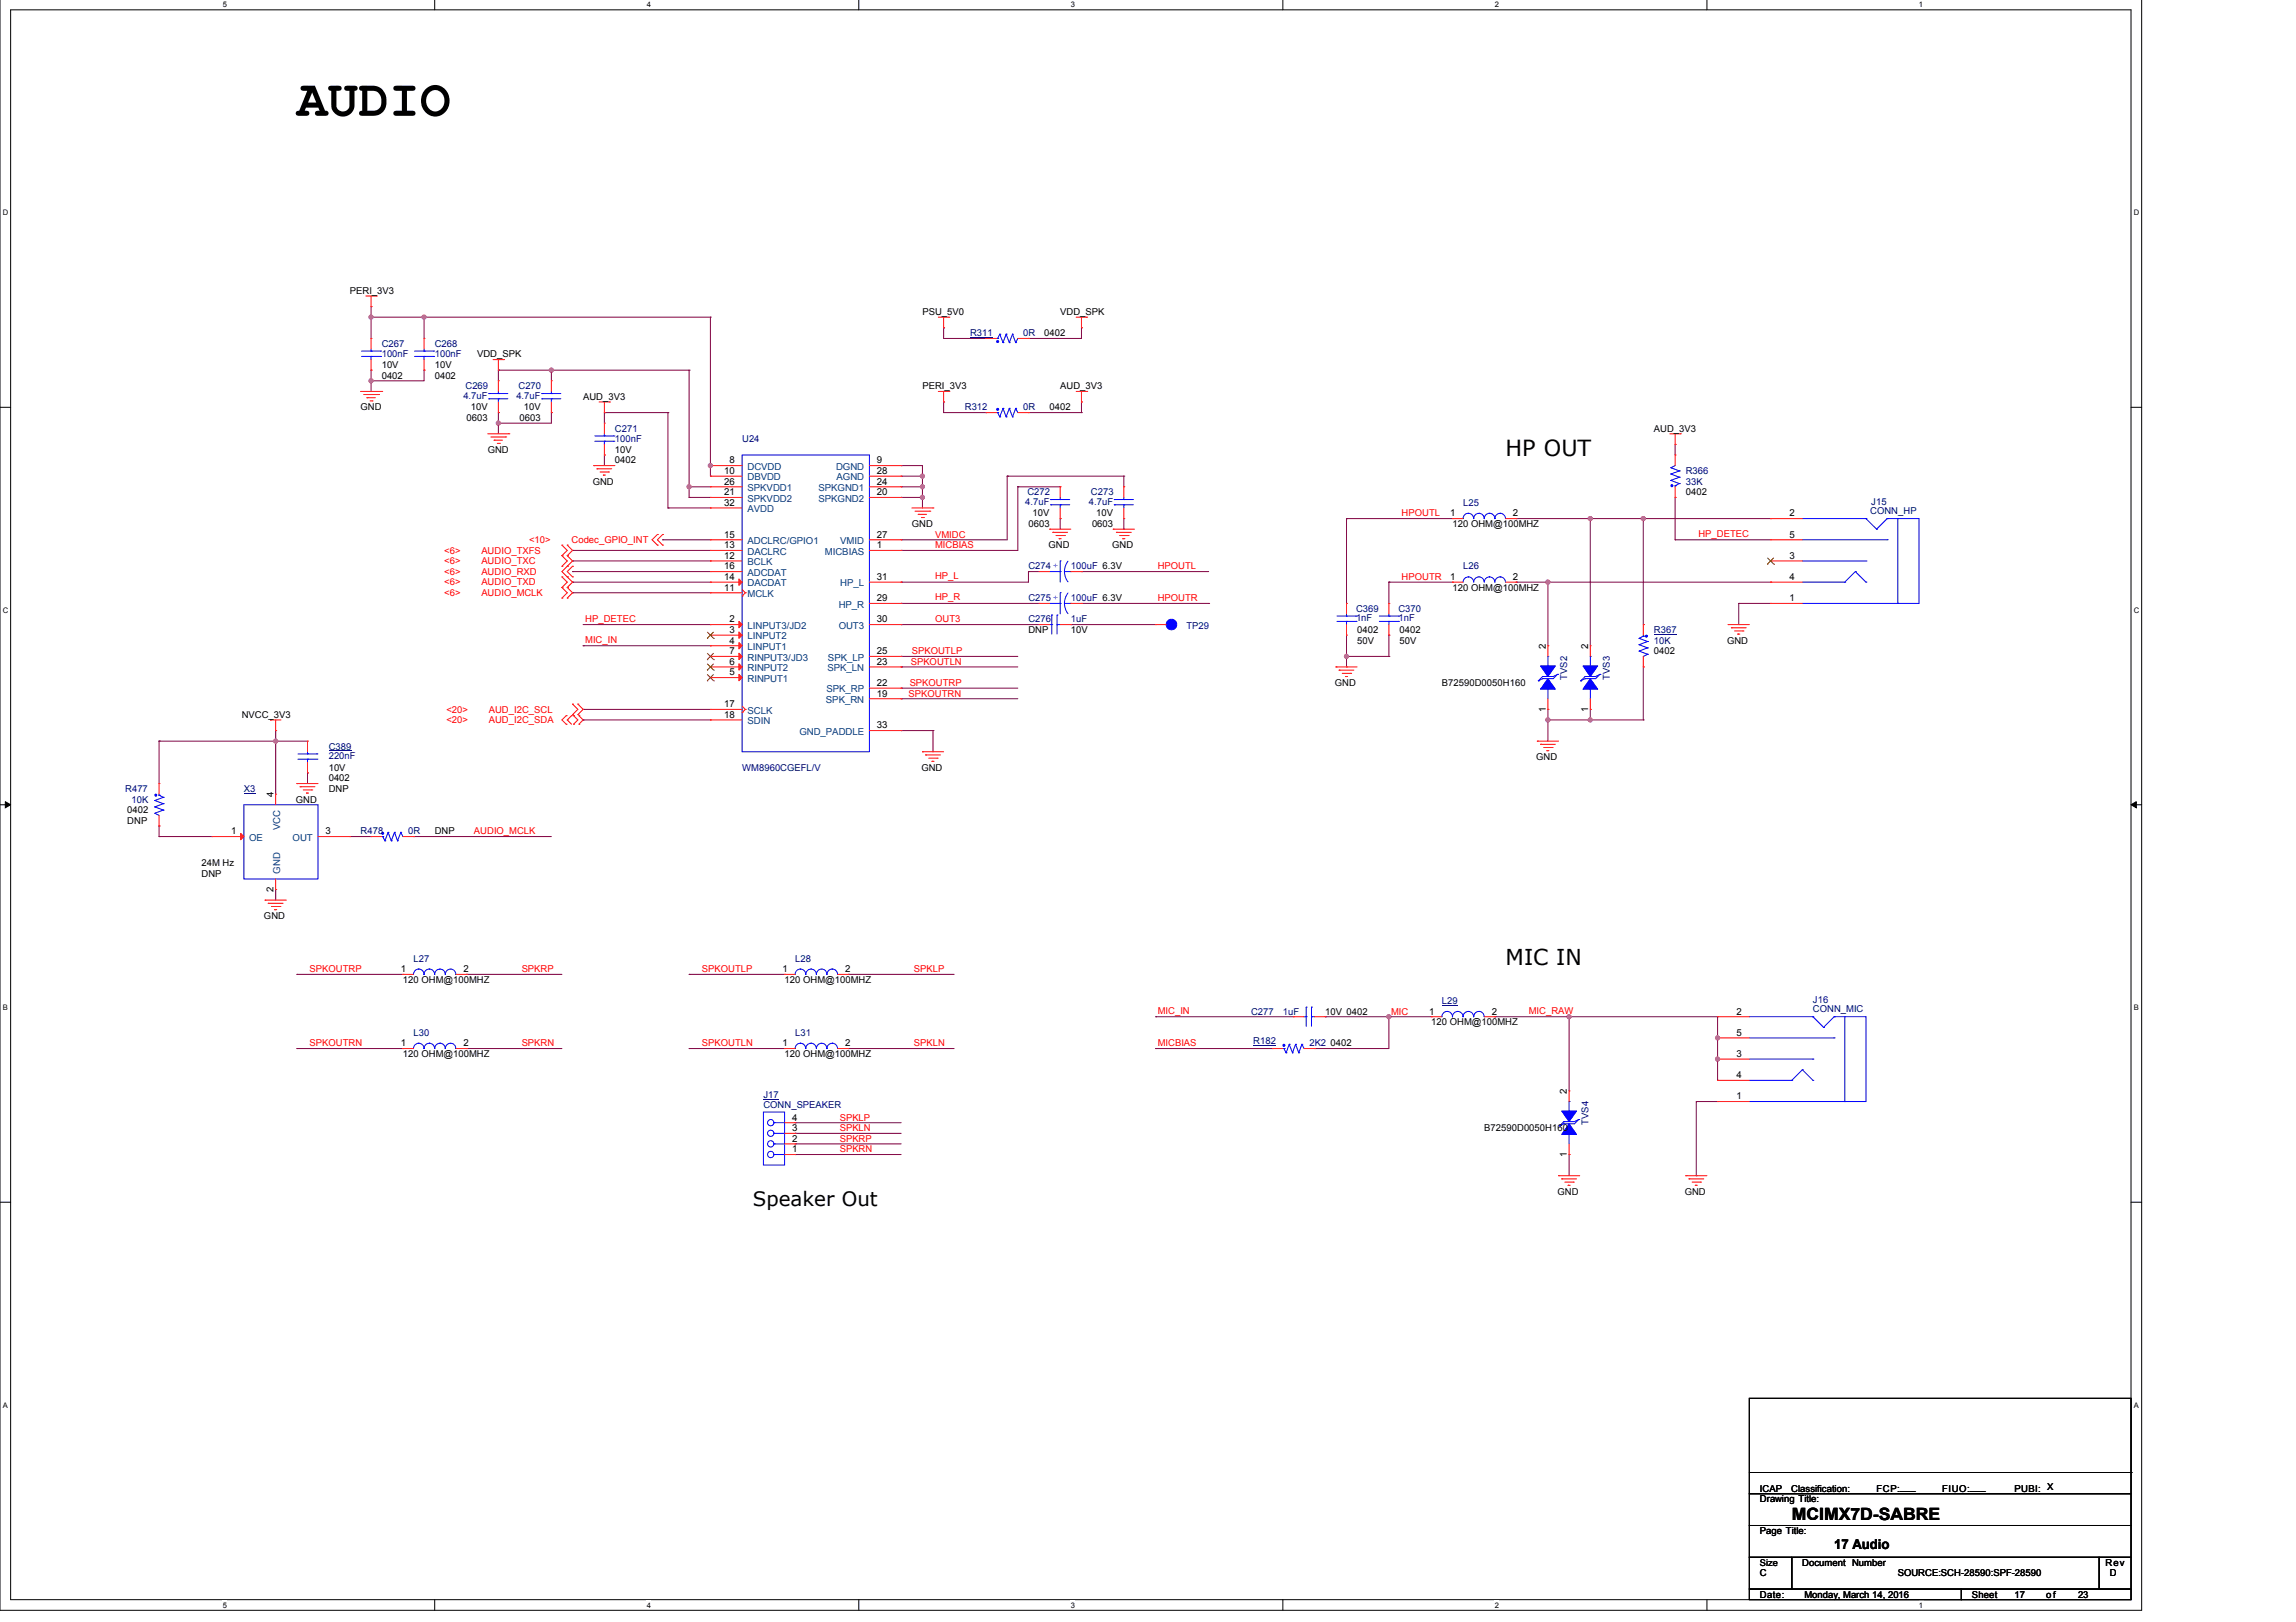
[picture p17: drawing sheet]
<svg xmlns="http://www.w3.org/2000/svg" width="297mm" height="210mm" viewBox="0 0 297 210" stroke-linecap="round" stroke-linejoin="round" font-family="sans-serif">
<defs><g id="words">
<text font-size="6.6" x="38.4" y="15">AUDIO</text>
<text font-size="2.9" x="194.8" y="59">HP OUT</text>
<text font-size="2.8" x="194.8" y="124.8">MIC IN</text>
<text font-size="2.6" x="97.4" y="156.1">Speaker Out</text>
<text font-size="2.2" x="231.8" y="196.7">MCIMX7D-SABRE</text>
<text font-size="1.8" x="237.3" y="200.4">17 Audio</text>
<g font-size="1.2">
<text x="45.3" y="38">PERI_3V3</text>
<text x="119.3" y="40.8">PSU_5V0</text>
<text x="137.2" y="40.8">VDD_SPK</text>
<text x="49.4" y="47.6">10V</text>
<text x="56.2" y="47.6">10V</text>
<text x="61.7" y="46.3">VDD_SPK</text>
<text x="135.1" y="43.5">0402</text>
<text x="46.6" y="53.1">GND</text>
<text x="49.4" y="49">0402</text>
<text x="56.2" y="49">0402</text>
<text x="60.9" y="53.1">10V</text>
<text x="67.8" y="53.1">10V</text>
<text x="75.4" y="51.8">AUD_3V3</text>
<text x="119.3" y="50.4">PERI_3V3</text>
<text x="135.8" y="53.1">0402</text>
<text x="137.2" y="50.4">AUD_3V3</text>
<text x="60.4" y="54.5">0603</text>
<text x="63.1" y="58.6">GND</text>
<text x="67.2" y="54.5">0603</text>
<text x="79.6" y="60">0402</text>
<text x="79.6" y="58.6">10V</text>
<text x="94.4" y="60">8</text>
<text x="113.4" y="60">9</text>
<text x="214" y="55.9">AUD_3V3</text>
<text x="76.7" y="62.7">GND</text>
<text x="93.7" y="65.5">32</text>
<text x="93.7" y="64.1">21</text>
<text x="93.7" y="61.3">10</text>
<text x="93.7" y="62.7">26</text>
<text x="113.4" y="64.1">20</text>
<text x="113.4" y="62.7">24</text>
<text x="113.4" y="61.3">28</text>
<text x="218.1" y="64.1">0402</text>
<text x="93.7" y="70.9">13</text>
<text x="93.7" y="69.6">15</text>
<text x="113.4" y="69.6">27</text>
<text x="113.4" y="70.9">1</text>
<text x="118" y="68.2">GND</text>
<text x="133.1" y="68.2">0603</text>
<text x="133.6" y="66.8">10V</text>
<text x="135.7" y="71">GND</text>
<text x="141.3" y="68.2">0603</text>
<text x="141.8" y="66.8">10V</text>
<text x="143.9" y="71">GND</text>
<text x="187.6" y="66.8">1</text>
<text x="187.9" y="68.2">120 OHM@100MHZ</text>
<text x="195.7" y="66.8">2</text>
<text x="231.5" y="66.8">2</text>
<text x="231.5" y="69.6">5</text>
<text x="93.7" y="72.3">12</text>
<text x="93.7" y="76.4">11</text>
<text x="93.7" y="73.7">16</text>
<text x="93.7" y="75">14</text>
<text x="113.4" y="77.8">29</text>
<text x="113.4" y="75">31</text>
<text x="187.6" y="75">1</text>
<text x="187.9" y="76.4">120 OHM@100MHZ</text>
<text x="195.7" y="75">2</text>
<text x="231.5" y="77.8">1</text>
<text x="231.5" y="75">4</text>
<text x="231.5" y="72.3">3</text>
<text x="94.4" y="80.5">2</text>
<text x="94.4" y="81.9">3</text>
<text x="94.4" y="83.3">4</text>
<text x="113.4" y="80.5">30</text>
<text x="133.1" y="81.9">DNP</text>
<text x="138.5" y="81.9">10V</text>
<text x="175.6" y="81.9">0402</text>
<text x="175.6" y="83.3">50V</text>
<text x="181.1" y="81.9">0402</text>
<text x="181.1" y="83.3">50V</text>
<text x="200" y="84" transform="rotate(-90 200 84)">2</text>
<text x="205.5" y="84" transform="rotate(-90 205.5 84)">2</text>
<text x="223.4" y="83.3">GND</text>
<text x="94.4" y="87.4">5</text>
<text x="94.4" y="86">6</text>
<text x="94.4" y="84.7">7</text>
<text x="113.4" y="88.8">22</text>
<text x="113.4" y="86">23</text>
<text x="113.4" y="84.7">25</text>
<text x="172.7" y="88.8">GND</text>
<text x="186.5" y="88.8">B72590D0050H160</text>
<text x="214" y="84.7">0402</text>
<text x="31.3" y="92.9">NVCC_3V3</text>
<text x="93.7" y="91.5">17</text>
<text x="93.7" y="92.9">18</text>
<text x="113.4" y="94.3">33</text>
<text x="113.4" y="90.1">19</text>
<text x="200" y="92.1" transform="rotate(-90 200 92.1)">1</text>
<text x="205.5" y="92.1" transform="rotate(-90 205.5 92.1)">1</text>
<text x="42.5" y="99.8">10V</text>
<text x="42.5" y="101.1">0402</text>
<text x="119.2" y="99.8">GND</text>
<text x="198.7" y="98.4">GND</text>
<text x="16.5" y="106.6">DNP</text>
<text x="16.5" y="105.2">0402</text>
<text x="29.9" y="108">1</text>
<text x="35.4" y="103.2" transform="rotate(-90 35.4 103.2)">4</text>
<text x="38.3" y="103.9">GND</text>
<text x="42.1" y="108">3</text>
<text x="42.5" y="102.5">DNP</text>
<text x="56.2" y="108">DNP</text>
<text x="26.1" y="112.1">24M Hz</text>
<text x="26.1" y="113.5">DNP</text>
<text x="34.2" y="119">GND</text>
<text x="35.4" y="115.4" transform="rotate(-90 35.4 115.4)">2</text>
<text x="51.8" y="125.8">1</text>
<text x="59.9" y="125.8">2</text>
<text x="101.2" y="125.8">1</text>
<text x="109.3" y="125.8">2</text>
<text x="52.1" y="127.2">120 OHM@100MHZ</text>
<text x="101.5" y="127.2">120 OHM@100MHZ</text>
<text x="171.4" y="131.3">10V 0402</text>
<text x="184.9" y="131.3">1</text>
<text x="193" y="131.3">2</text>
<text x="224.7" y="131.3">2</text>
<text x="51.8" y="135.4">1</text>
<text x="52.1" y="136.8">120 OHM@100MHZ</text>
<text x="59.9" y="135.4">2</text>
<text x="101.2" y="135.4">1</text>
<text x="101.5" y="136.8">120 OHM@100MHZ</text>
<text x="109.3" y="135.4">2</text>
<text x="172.1" y="135.4">0402</text>
<text x="185.2" y="132.7">120 OHM@100MHZ</text>
<text x="224.7" y="136.8">3</text>
<text x="224.7" y="134">5</text>
<text x="202.7" y="141.6" transform="rotate(-90 202.7 141.6)">2</text>
<text x="224.7" y="142.3">1</text>
<text x="224.7" y="139.5">4</text>
<text x="102.5" y="149.1">1</text>
<text x="102.5" y="147.7">2</text>
<text x="102.5" y="146.4">3</text>
<text x="102.5" y="145">4</text>
<text x="192" y="146.4">B72590D0050H160</text>
<text x="202.7" y="149.7" transform="rotate(-90 202.7 149.7)">1</text>
<text x="201.5" y="154.6">GND</text>
<text x="218" y="154.6">GND</text>
<text x="227.7" y="194.4">Drawing Title:</text>
<text x="227.7" y="193">ICAP</text>
<text x="231.7" y="193">Classification:</text>
<text x="242.8" y="193">FCP:___</text>
<text x="251.3" y="193">FIUO:___</text>
<text x="260.6" y="193">PUBI: X</text>
<text x="227.7" y="202.6">Size</text>
<text x="227.7" y="198.5">Page Title:</text>
<text x="227.7" y="204">C</text>
<text x="233.2" y="202.6">Document Number</text>
<text x="245.5" y="204">SOURCE:SCH-28590:SPF-28590</text>
<text x="272.4" y="202.6">Rev</text>
<text x="273" y="204">D</text>
<text x="227.7" y="206.7">Date:</text>
<text x="233.4" y="206.7">Monday, March 14, 2016</text>
<text x="255.1" y="206.7">Sheet</text>
<text x="260.6" y="206.7">17</text>
<text x="264.7" y="206.7">of</text>
<text x="268.8" y="206.7">23</text>
</g>
<g font-size="1.2" fill="#000080">
<text x="49.4" y="44.9">C267</text>
<text x="49.4" y="46.3">100nF</text>
<text x="56.2" y="44.9">C268</text>
<text x="56.2" y="46.3">100nF</text>
<text x="125.5" y="43.5">R311</text>
<text x="132.4" y="43.5">0R</text>
<text x="59.9" y="51.6">4.7uF</text>
<text x="60.2" y="50.4">C269</text>
<text x="66.8" y="51.6">4.7uF</text>
<text x="67.1" y="50.4">C270</text>
<text x="124.8" y="53.1">R312</text>
<text x="132.4" y="53.1">0R</text>
<text x="79.6" y="55.9">C271</text>
<text x="79.6" y="57.2">100nF</text>
<text x="96" y="57.2">U24</text>
<text x="132.6" y="65.3">4.7uF</text>
<text x="132.9" y="64.1">C272</text>
<text x="140.9" y="65.3">4.7uF</text>
<text x="141.1" y="64.1">C273</text>
<text x="189.3" y="65.5">L25</text>
<text x="218.1" y="61.4">R366</text>
<text x="218.1" y="62.7">33K</text>
<text x="242.1" y="65.3">J15</text>
<text x="242" y="66.6">CONN_HP</text>
<text x="133.1" y="77.8">C275</text>
<text x="133.1" y="73.7">C274</text>
<text x="138.5" y="77.8">100uF 6.3V</text>
<text x="138.5" y="73.7">100uF 6.3V</text>
<text x="189.3" y="73.7">L26</text>
<text x="133.1" y="80.6">C276</text>
<text x="138.5" y="80.6">1uF</text>
<text x="153.5" y="81.4">TP29</text>
<text x="175.4" y="79.2">C369</text>
<text x="175.4" y="80.4">1nF</text>
<text x="180.9" y="79.2">C370</text>
<text x="180.9" y="80.4">1nF</text>
<text x="214" y="81.9">R367</text>
<text x="214" y="83.3">10K</text>
<text x="202.8" y="88" transform="rotate(-90 202.8 88)">TVS2</text>
<text x="208.2" y="88" transform="rotate(-90 208.2 88)">TVS3</text>
<text x="42.5" y="97">C389</text>
<text x="42.5" y="98.2">220nF</text>
<text x="96" y="99.8">WM8960CGEFL/V</text>
<text x="16.2" y="102.5">R477</text>
<text x="17" y="103.9">10K</text>
<text x="31.5" y="102.5">X3</text>
<text x="46.6" y="108">R478</text>
<text x="52.8" y="108">0R</text>
<text x="53.5" y="124.4">L27</text>
<text x="102.9" y="124.4">L28</text>
<text x="161.9" y="131.3">C277</text>
<text x="166" y="131.3">1uF</text>
<text x="186.5" y="129.9">L29</text>
<text x="234.5" y="129.8">J16</text>
<text x="234.5" y="131">CONN_MIC</text>
<text x="53.5" y="134.1">L30</text>
<text x="102.9" y="134.1">L31</text>
<text x="162.1" y="135.1">R182</text>
<text x="169.4" y="135.4">2K2</text>
<text x="98.8" y="142.1">J17</text>
<text x="98.8" y="143.4">CONN_SPEAKER</text>
<text x="205.5" y="145.6" transform="rotate(-90 205.5 145.6)">TVS4</text>
</g>
<g font-size="1.2" fill="#004080">
<text x="96.7" y="60.8">DCVDD</text>
<text x="96.7" y="64.9">SPKVDD2</text>
<text x="96.7" y="62.2">DBVDD</text>
<text x="96.7" y="63.6">SPKVDD1</text>
<text x="105.9" y="64.9">SPKGND2</text>
<text x="105.9" y="63.6">SPKGND1</text>
<text x="108.2" y="60.8">DGND</text>
<text x="108.2" y="62.2">AGND</text>
<text x="96.7" y="71.8">DACLRC</text>
<text x="96.7" y="66.3">AVDD</text>
<text x="96.7" y="70.4">ADCLRC/GPIO1</text>
<text x="106.7" y="71.8">MICBIAS</text>
<text x="108.7" y="70.4">VMID</text>
<text x="96.7" y="73.2">BCLK</text>
<text x="96.7" y="77.3">MCLK</text>
<text x="96.7" y="74.5">ADCDAT</text>
<text x="96.7" y="75.9">DACDAT</text>
<text x="108.7" y="75.9">HP_L</text>
<text x="96.7" y="81.4">LINPUT3/JD2</text>
<text x="96.7" y="82.8">LINPUT2</text>
<text x="108.5" y="81.4">OUT3</text>
<text x="108.5" y="78.6">HP_R</text>
<text x="96.7" y="88.2">RINPUT1</text>
<text x="96.7" y="86.9">RINPUT2</text>
<text x="96.7" y="84.1">LINPUT1</text>
<text x="96.7" y="85.5">RINPUT3/JD3</text>
<text x="106.9" y="89.6">SPK_RP</text>
<text x="107.1" y="86.9">SPK_LN</text>
<text x="107.1" y="85.5">SPK_LP</text>
<text x="96.7" y="92.4">SCLK</text>
<text x="96.7" y="93.7">SDIN</text>
<text x="103.4" y="95.1">GND_PADDLE</text>
<text x="106.8" y="91">SPK_RN</text>
<text x="36.2" y="107.5" transform="rotate(-90 36.2 107.5)">VCC</text>
<text x="32.2" y="108.8">OE</text>
<text x="36.2" y="113.1" transform="rotate(-90 36.2 113.1)">GND</text>
<text x="37.9" y="108.8">OUT</text>
</g>
<g font-size="1.2" fill="#f00">
<text x="57.5" y="71.6">&lt;6&gt;</text>
<text x="62.3" y="71.6">AUDIO_TXFS</text>
<text x="68.4" y="70.3">&lt;10&gt;</text>
<text x="73.9" y="70.3">Codec_GPIO_INT</text>
<text x="121" y="69.6">VMIDC</text>
<text x="121" y="71">MICBIAS</text>
<text x="181.3" y="66.8">HPOUTL</text>
<text x="219.7" y="69.5">HP_DETEC</text>
<text x="57.5" y="75.8">&lt;6&gt;</text>
<text x="57.5" y="74.4">&lt;6&gt;</text>
<text x="57.5" y="77.1">&lt;6&gt;</text>
<text x="57.5" y="73">&lt;6&gt;</text>
<text x="62.3" y="75.8">AUDIO_TXD</text>
<text x="62.3" y="74.4">AUDIO_RXD</text>
<text x="62.3" y="77.1">AUDIO_MCLK</text>
<text x="62.3" y="73">AUDIO_TXC</text>
<text x="121" y="75">HP_L</text>
<text x="121" y="77.7">HP_R</text>
<text x="149.8" y="73.7">HPOUTL</text>
<text x="149.8" y="77.8">HPOUTR</text>
<text x="181.3" y="75.1">HPOUTR</text>
<text x="75.7" y="83.2">MIC_IN</text>
<text x="75.7" y="80.4">HP_DETEC</text>
<text x="121" y="80.6">OUT3</text>
<text x="117.7" y="88.8">SPKOUTRP</text>
<text x="117.8" y="86">SPKOUTLN</text>
<text x="118" y="84.7">SPKOUTLP</text>
<text x="57.8" y="93.6">&lt;20&gt;</text>
<text x="57.8" y="92.2">&lt;20&gt;</text>
<text x="63.2" y="93.6">AUD_I2C_SDA</text>
<text x="63.2" y="92.2">AUD_I2C_SCL</text>
<text x="117.5" y="90.2">SPKOUTRN</text>
<text x="61.3" y="107.9">AUDIO_MCLK</text>
<text x="40.1" y="125.8">SPKOUTRP</text>
<text x="67.5" y="125.8">SPKRP</text>
<text x="90.8" y="125.8">SPKOUTLP</text>
<text x="118.2" y="125.8">SPKLP</text>
<text x="149.8" y="131.2">MIC_IN</text>
<text x="180" y="131.3">MIC</text>
<text x="197.8" y="131.2">MIC_RAW</text>
<text x="40.1" y="135.4">SPKOUTRN</text>
<text x="67.5" y="135.4">SPKRN</text>
<text x="90.8" y="135.4">SPKOUTLN</text>
<text x="118.2" y="135.4">SPKLN</text>
<text x="149.8" y="135.4">MICBIAS</text>
<text x="108.6" y="147.8">SPKRP</text>
<text x="108.6" y="149.1">SPKRN</text>
<text x="108.6" y="145">SPKLP</text>
<text x="108.6" y="146.4">SPKLN</text>
</g>
<g font-size="1.1" fill="#00f">
<text x="136.9" y="77.7" transform="rotate(-90 136.9 77.7)">+</text>
<text x="136.9" y="73.6" transform="rotate(-90 136.9 73.6)">+</text>
</g>
<g font-size="1">
<text x="28.8" y=".9">5</text>
<text x="83.7" y=".9">4</text>
<text x="138.5" y=".9">3</text>
<text x="193.4" y=".9">2</text>
<text x="248.3" y=".9">1</text>
<text x=".3" y="27.9">D</text>
<text x="276" y="27.9">D</text>
<text x=".3" y="79.3">C</text>
<text x="276" y="79.3">C</text>
<text x=".3" y="130.8">B</text>
<text x="276" y="130.8">B</text>
<text x=".3" y="182.2">A</text>
<text x="276" y="182.2">A</text>
<text x="28.8" y="208">5</text>
<text x="83.7" y="208">4</text>
<text x="138.5" y="208">3</text>
<text x="193.4" y="208">2</text>
<text x="248.3" y="208">1</text>
</g>
</g></defs>
<path d="M0 -.1v208.5h277.1v-208.5M1.4 1.3h274.3v205.7h-274.3z" fill="none" stroke="#000" stroke-width=".13"/>
<g fill="#fff">
<path d="M28.8 0h.5v1.1h-.5z"/>
<path d="M28.8 207.2h.5v1h-.5z"/>
</g>
<path d="M56.2 -.1v1.4M56.2 207v1.4" fill="none" stroke="#000" stroke-width=".13"/>
<g fill="#fff">
<path d="M83.7 0h.5v1.1h-.5z"/>
<path d="M83.7 207.2h.5v1h-.5z"/>
</g>
<path d="M111.1 -.1v1.4M111.1 207v1.4" fill="none" stroke="#000" stroke-width=".13"/>
<g fill="#fff">
<path d="M138.5 0h.6v1.1h-.6z"/>
<path d="M138.5 207.2h.6v1h-.6z"/>
</g>
<path d="M166 -.1v1.4M166 207v1.4" fill="none" stroke="#000" stroke-width=".13"/>
<g fill="#fff">
<path d="M193.4 0h.5v1.1h-.5z"/>
<path d="M193.4 207.2h.5v1h-.5z"/>
</g>
<path d="M220.8 -.1v1.4M220.8 207v1.4" fill="none" stroke="#000" stroke-width=".13"/>
<g fill="#fff">
<path d="M248.3 0h.5v1.1h-.5z"/>
<path d="M248.3 207.2h.5v1h-.5z"/>
<path d="M.3 27h.7v1.1h-.7z"/>
<path d="M276 27h.7v1.1h-.7z"/>
<path d="M.3 78.4h.7v1.1h-.7z"/>
<path d="M276 78.4h.7v1.1h-.7z"/>
</g>
<path d="M0 52.7h1.4M275.7 52.7h1.4" fill="none" stroke="#000" stroke-width=".13"/>
<g fill="#fff">
<path d="M.3 129.9h.7v1.1h-.7z"/>
<path d="M276 129.9h.7v1.1h-.7z"/>
</g>
<path d="M0 104.1h1.4M275.7 104.1h1.4" fill="none" stroke="#000" stroke-width=".13"/>
<path d="M.7 103.7l.7 .4-.7 .4zM275.7 104.1l.7-.4v.8z" fill="#000" stroke="#000" stroke-width=".13"/>
<g fill="#fff">
<path d="M.3 181.3h.7v1.1h-.7z"/>
<path d="M276 181.3h.7v1.1h-.7z"/>
</g>
<path d="M0 155.6h1.4M275.7 155.6h1.4M226.3 193.3h49.4v4.1h-49.4zM226.3 197.4h49.4v4.1h-49.4zM226.3 181h49.4v12.3h-49.4zM226.3 190.6h49.4M275.7 190.6h.1M226.3 201.5h5.5v4.1h-5.5zM226.3 205.6h27.4v1.4h-27.4zM231.8 201.5h39.8v4.1h-39.8zM253.7 205.6h22v1.4h-22zM271.6 201.5h4.1v4.1h-4.1z" fill="none" stroke="#000" stroke-width=".13"/>
<g fill="none" stroke="#800040" stroke-width=".13">
<path d="M48 39.7h.1M48 39.7v4.1M48 41h.1M48 47.9h.1M48 49.3h.1M48 47.9v2.8M48 41h43.9M54.9 41h.1M54.9 47.9h.1M54.9 41v2.8M54.9 47.9v1.4h-6.9M64.5 47.9h.1"/>
<path d="M64.5 53.4h.1M64.5 54.8h.1M64.5 47.9h24.7M64.5 47.9v1.4M64.5 53.4v2.7M71.3 47.9h.1M71.3 53.4h.1M71.3 47.9v1.4M71.3 53.4v1.4h-6.8M78.2 53.4h.1M78.2 58.9h.1M78.2 53.4h8.2"/>
<path d="M78.2 53.4v1.4M78.2 58.9v1.4M86.4 53.4h.1M86.4 53.4v12.3M89.2 47.9h.1M89.2 47.9v16.5M91.9 41h.1M91.9 41v20.6M122.1 52h.1M122.1 42.4h.1M122.1 42.4v1.4h5.5M122.1 52v1.4h5.5"/>
<path d="M127.6 53.4h.1M127.6 43.8h.1M133.1 43.8h.1M133.1 53.4h6.8M139.9 52h.1M139.9 53.4h.1M139.9 42.4h.1M139.9 42.4v1.4h-6.8M139.9 52v1.4M216.7 57.5h.1M216.7 57.5v1.4M74.1 71.2h.1"/>
<path d="M74.1 75.3h.1M74.1 74h.1M74.1 76.7h.1M74.1 72.6h.1M74.1 74h17.8M74.1 75.3h17.8M74.1 71.2h17.8M74.1 76.7h17.8M74.1 72.6h17.8M85.7 69.9h.1M85.7 69.9h6.2M86.4 65.7h.1"/>
<path d="M86.4 65.7h5.5M89.2 63h.1M89.2 64.4h.1M89.2 63h2.7M89.2 64.4h2.7M91.9 60.3h.1M116.6 63h.1M116.6 64.4h.1M116.6 60.3h.1M116.6 69.9h.1M116.6 75.3h.1M116.6 78.1h.1"/>
<path d="M116.6 71.2h.1M116.6 60.3h2.7v5.4M116.6 63h2.7M116.6 64.4h2.7M116.6 78.1h17.8M116.6 61.6h2.7M119.3 63h.1M119.3 64.4h.1M119.3 61.6h.1M130.3 61.6h.1M130.3 61.6v8.3h-13.7M130.3 61.6h15.1"/>
<path d="M131.7 63h.1M131.7 63h5.5M131.7 63v8.2h-15.1M133.1 74h.1M133.1 74h1.3M133.1 74v1.3h-16.5M137.2 67.1h.1M137.2 67.1v1.4M139.9 74h.1M139.9 74h16.5M139.9 78.1h16.5M145.4 61.6h.1"/>
<path d="M145.4 68.5h.1M145.4 61.6v1.4M145.4 67.1v1.4M156.4 78.1h.1M174.2 67.1h.1M174.2 67.1h13.7M174.2 67.1v11M179.7 75.3h.1M179.7 75.3h8.2M179.7 75.3v2.8M196.1 67.1h.1M196.1 75.3h.1"/>
<path d="M196.1 75.3h33M196.1 67.1h33M200.3 75.3h.1M200.3 75.3v8.3M205.7 67.1h.1M205.7 67.1v16.5M212.6 67.1h.1M212.6 67.1v13.7M216.7 64.4h.1M216.7 69.9h.1M216.7 69.9h12.4M216.7 64.4v5.5"/>
<path d="M224.9 78.1h.1M224.9 78.1h4.2M224.9 78.1v2.7M229.1 75.3h.1M229.1 67.1h.1M20.6 95.9h.1M20.6 95.9h19.2M20.6 95.9v5.5M35.7 94.5h.1M35.7 95.9h.1M35.7 94.5v8.3M75.4 91.8h.1"/>
<path d="M75.4 93.2h.1M75.4 83.6h.1M75.4 80.8h16.5M75.4 91.8h16.5M75.4 93.2h16.5M75.4 83.6h16.5M91.9 80.8h.1M116.6 80.8h.1M116.6 84.9h.1M116.6 86.3h.1M116.6 89.1h.1M116.6 90.4h.1"/>
<path d="M116.6 94.5h.1M116.6 80.8h17.8M116.6 84.9h15.1M116.6 86.3h15.1M116.6 89.1h15.1M116.6 90.4h15.1M116.6 94.5h4.1M120.7 94.5h.1M120.7 94.5v2.8M138.5 80.8h.1M138.5 80.8h11M174.2 84.9h.1"/>
<path d="M174.2 86.3h.1M174.2 84.9h5.5M174.2 82.2v4.1M179.7 84.9h.1M179.7 82.2h.1M179.7 82.2v2.7M200.3 91.8h.1M200.3 93.2h.1M200.3 93.2h12.3M200.3 91.8v4.1M205.7 91.8h.1M205.7 91.8v1.4"/>
<path d="M212.6 80.8h.1M212.6 93.2h.1M212.6 86.3h.1M212.6 86.3v6.9M224.9 80.8h.1M20.6 106.9h.1M20.6 108.3h.1M20.6 106.9v1.4M20.6 108.3h6.8M35.7 115.1h.1M35.7 115.1v1.4M39.8 100h.1"/>
<path d="M39.8 100v1.4M45.3 108.3h.1M45.3 108.3h2.7M53.5 108.3h.1M53.5 108.3h17.8M38.4 126.1h.1M38.4 135.7h.1M38.4 135.7h13.7M38.4 126.1h13.7M60.4 126.1h.1M60.4 135.7h.1M60.4 135.7h12.3"/>
<path d="M60.4 126.1h12.3M89.2 126.1h.1M89.2 135.7h.1M89.2 135.7h12.3M89.2 126.1h12.3M109.7 126.1h.1M109.7 135.7h.1M109.7 135.7h13.7M109.7 126.1h13.7M149.5 135.7h.1M149.5 131.6h.1M149.5 135.7h15.1"/>
<path d="M149.5 131.6h17.8M170.1 135.7h.1M171.4 131.6h.1M171.4 131.6h13.8M179.7 131.6h.1M179.7 131.6v4.1h-9.6M193.4 131.6h.1M193.4 131.6h28.8v8.2M203 131.6h.1M203 131.6v9.6M222.2 134.3h.1M222.2 137.1h.1"/>
<path d="M222.2 139.8h.1M102.9 148h.1M102.9 149.4h.1M102.9 145.3h.1M102.9 146.7h.1M102.9 148h13.7M102.9 149.4h13.7M102.9 145.3h13.7M102.9 146.7h13.7M203 149.4h.1M203 149.4v2.7M219.5 142.6h.1"/>
<path d="M219.5 152.1h.1M219.5 142.6h2.7M219.5 142.6v9.5"/>
</g>
<g fill="#f0f" stroke="#f0f" stroke-width=".13">
<circle cx="203" cy="131.6" r=".27"/>
<circle cx="179.7" cy="131.6" r=".27"/>
<circle cx="119.3" cy="64.4" r=".27"/>
<circle cx="119.3" cy="63" r=".27"/>
<circle cx="48" cy="49.3" r=".27"/>
<circle cx="48" cy="41" r=".27"/>
<circle cx="71.3" cy="47.9" r=".27"/>
<circle cx="64.5" cy="54.8" r=".27"/>
<circle cx="91.9" cy="60.2" r=".27"/>
<circle cx="89.1" cy="63" r=".27"/>
<circle cx="54.9" cy="41" r=".27"/>
<circle cx="200.3" cy="75.3" r=".27"/>
<circle cx="200.3" cy="93.2" r=".27"/>
<circle cx="174.2" cy="84.9" r=".27"/>
<circle cx="205.7" cy="67.1" r=".27"/>
<circle cx="212.6" cy="67.1" r=".27"/>
<circle cx="205.7" cy="93.2" r=".27"/>
<circle cx="35.7" cy="95.9" r=".27"/>
<circle cx="222.2" cy="134.3" r=".27"/>
<circle cx="222.2" cy="137.1" r=".27"/>
<circle cx="119.3" cy="61.6" r=".27"/>
</g>
<g fill="none" stroke="#f00" stroke-width=".13">
<path d="M47.3 38.3h1.4M48 39.7h.1M48 38.3v1.4M48.7 38.3h.1M46.6 50.7h2.8M47.1 51.1h1.9M47.5 51.5h.1M47.5 51.5h1.1M47.9 51.9h.2M48 43.8h.1M48 47.9h.1M48 43.8v1.4"/>
<path d="M48 46.5v1.4M48.1 51.9h.1M49 51.1h.1M49.4 50.7h.1M54.9 43.8h.1M54.9 47.9h.1M54.9 43.8v1.4M54.9 46.5v1.4M63.1 56.1h2.7M63.5 56.6h1.9M63.8 46.5h1.4M63.9 57h.1"/>
<path d="M63.9 57h1.1M64.3 57.4h.3M64.5 47.9h.1M64.5 49.3h.1M64.5 53.4h.1M64.5 46.5v1.4M64.5 49.3v1.4M64.5 52v1.4M64.6 57.4h.1M65.2 46.5h.1M65.4 56.6h.1M65.8 56.1h.1"/>
<path d="M77.5 52h1.4M78.2 53.4h.1M78.2 52v1.4M78.9 52h.1M121.4 41h1.4M121.4 50.7h1.4M122.1 42.4h.1M122.1 52h.1M122.1 41v1.4M122.1 50.7v1.3M122.8 41h.1M122.8 50.7h.1"/>
<path d="M127.6 53.4h.1M127.6 53.4h1.3M131.7 53.4h1.4M133.1 53.4h.1M139.2 41h1.4M139.2 50.7h1.4M139.9 42.4h.1M139.9 52h.1M139.9 41v1.4M139.9 50.7v1.3M140.6 41h.1M140.6 50.7h.1"/>
<path d="M216 56.1h1.4M216.7 57.5h.1M216.7 58.9h.1M216.7 56.1v1.4M216.7 58.9v1.4M217.4 56.1h.1M72.7 71.9h.1M72.7 70.5h.1M72.7 76h.1M72.7 74.7h.1M72.7 77.4h.1M72.7 73.3h.1"/>
<path d="M72.7 70.5l.7 .7-.7 .7M72.7 74.7l.7 .6-.7 .7M72.7 76l.7 .7-.7 .7M72.7 71.9l.7 .7-.7 .7M73.4 70.5h.1M73.4 71.9h.1M73.4 74.7h.1M73.4 76h.1M73.4 73.3h.1M73.4 77.4h.1M73.4 70.5l.7 .7-.7 .7M73.4 74.7l.7 .6-.7 .7"/>
<path d="M73.4 71.9l.7 .7-1.4 1.4 .7 .7M73.4 76l.7 .7-.7 .7M74.1 73.3h.1M74.1 74.7h.1M74.1 73.3l-.7 .7 .7 .7M76.8 60.3h.1M76.8 60.3h2.8M77.2 60.7h.1M77.2 60.7h1.9M77.6 61.1h1.1M78.1 61.5h.1M78.1 61.5h.2"/>
<path d="M78.7 61.1h.1M85 69.2h.1M85 70.5h.1M85 69.2l-.6 .7 .6 .6M85.7 69.2h.1M85.7 70.5h.1M85.7 69.2l-.7 .7 .7 .6M118 65.7h2.7M118.4 66.1h1.9M118.8 66.6h.1M118.8 66.6h1.1M119.2 67h.3"/>
<path d="M119.5 67h.1M120.3 66.1h.1M120.7 65.7h.1M134.4 78.1h.1M134.4 78.1h1.4M135.8 68.5h.1M135.8 68.5h2.7M136.2 68.9h.1M136.2 68.9h1.9M136.6 69.3h1.1M137 69.7h.1M137 69.7h.3"/>
<path d="M137.7 69.3h.1M138.5 78.1h1.4M139.9 78.1h.1M144 68.5h.1M144 68.5h2.8M144.4 68.9h.1M144.4 68.9h2M144.8 69.3h1.1M145.3 69.7h.1M145.3 69.7h.2M145.9 69.3h.1M174.2 78.1h.1"/>
<path d="M174.2 78.1v1.4M216.7 64.4h.1M216.7 63v1.4M229.1 78.1h.1M229.1 75.3h.1M229.1 72.6h.1M229.1 67.1h.1M229.1 69.9h.1M229.1 78.1h4.1M229.1 75.3h4.1M229.1 72.6h4.1M229.1 67.1h4.1"/>
<path d="M229.1 69.9h4.1M35 93.2h.1M35 93.2h1.4M35.7 94.5h.1M35.7 93.2v1.3M39.8 95.9h.1M39.8 95.9v1.4M39.8 98.7v1.3M73.2 93.7h.1M73.2 92.6h.1M73.2 92.6l-.5 .6 .5 .5M73.4 93.2h.1"/>
<path d="M73.4 93.2l.5 .5M73.9 92.6h.1M73.9 92.6l-.5 .6M74.1 92.5h.1M74.1 91.1h.1M74.1 91.1l.7 .7-.7 .7M74.2 92.6h.1M74.2 93.7h.1M74.2 92.6l.6 .6-.6 .5M74.8 91.1h.1M74.8 92.5h.1M74.8 91.1l.6 .7-.6 .7"/>
<path d="M74.9 92.6h.1M74.9 93.7h.1M74.9 92.6l.5 .6-.5 .5M119.3 97.3h.1M119.3 97.3h2.8M119.7 97.7h.1M119.7 97.7h2M120.2 98.1h1.1M120.6 98.5h.1M120.6 98.5h.2M121.3 98.1h.1M149.5 80.8h.1"/>
<path d="M149.5 80.8h1.4M172.8 86.3h.1M172.8 86.3h2.8M173.2 86.7h.1M173.2 86.7h2M173.7 87.1h1M174.1 87.5h.1M174.1 87.5h.2M174.2 82.2h.1M174.2 80.8v1.4M174.7 87.1h.1M198.9 95.9h.1"/>
<path d="M198.9 95.9h2.7M199.3 96.3h.1M199.3 96.3h1.9M199.7 96.7h1.1M200.1 97.1h.1M200.1 97.1h.3M200.8 96.7h.1M223.6 80.8h.1M223.6 80.8h2.7M224 81.2h.1M224 81.2h1.9M224.4 81.7h1.1"/>
<path d="M224.8 82.1h.1M224.8 82.1h.3M225.5 81.7h.1M34.3 116.5h.1M34.3 116.5h2.7M34.7 116.9h.1M34.7 116.9h1.9M35.1 117.3h1.1M35.5 117.7h.1M35.5 117.7h.3M36.2 117.3h.1M38.4 101.4h.1"/>
<path d="M38.4 101.4h2.7M38.8 101.8h.1M38.8 101.8h1.9M39.2 102.2h1.1M39.6 102.6h.1M39.6 102.6h.3M39.8 100h.1M40.3 102.2h.1M185.2 131.6h.1M185.2 131.6h1.3M192 131.6h1.4M193.4 131.6h.1"/>
<path d="M201.6 152.1h.1M201.6 152.1h2.8M202 152.6h.1M202 152.6h2M202.4 153h1.1M202.9 153.4h.1M202.9 153.4h.2M203 149.4h.1M203 141.2h.1M203 141.2v1.4M203 148v1.4M203.5 153h.1"/>
<path d="M218.1 152.1h.1M218.1 152.1h2.7M218.5 152.6h.1M218.5 152.6h1.9M218.9 153h1.1M219.3 153.4h.1M219.3 153.4h.3M220 153h.1"/>
</g>
<g fill="none" stroke="#00f" stroke-width=".13">
<path d="M46.8 46.1h2.4M46.8 45.4h2.4M48 45.4h.1M48 46.1h.1M48 45.2v.2M48 46.1v.4M49.2 46.1h.1M49.2 45.4h.1M53.6 46.1h2.5M53.6 45.4h2.5M54.9 45.4h.1M54.9 46.1h.1"/>
<path d="M54.9 45.2v.2M54.9 46.1v.4M56.1 46.1h.1M56.1 45.4h.1M63.2 51.6h.1M63.2 50.9h.1M63.2 51.6h2.5M63.2 50.9h2.5M64.5 50.9h.1M64.5 51.6h.1M64.5 50.7v.2M64.5 51.6v.4"/>
<path d="M128.9 53.4h.2M129.1 53.4h.1M129.1 53.4l.2 .5M129.3 53.9h.1M129.8 52.8h.1M129.8 52.8l.4 1.1M129.8 52.8l-.5 1.1M130.2 53.9h.1M130.6 52.8h.1M130.6 52.8l.4 1.1M130.6 52.8l-.4 1.1M131 53.9h.1"/>
<path d="M131.4 52.8h.1M131.4 52.8l.3 .6M131.4 52.8l-.4 1.1M135.8 78.1h1.4M137.2 76.7h.1M137.2 78.1h.1M137.2 76.7v2.8M137.7 78.1a2.18 2.18 0 0 0 .5 1.3M137.7 78.1h.8M138.2 76.7a2.19 2.19 0 0 0-.5 1.4M138.5 78.1h.1M173 79.7h2.4"/>
<path d="M174.2 79.7h.1M174.2 79.5v.2M175.4 79.7h.1M216.2 60.5h.1M216.2 61.3h.1M216.2 62.2h.1M216.2 60.5l1.1 .4M216.2 61.3l1.1 .5M216.2 62.2l1.1 .4M216.7 62.9h.1M216.7 62.9v.1M216.7 60.3l-.5 .2"/>
<path d="M217.3 60.9h.1M217.3 61.8h.1M217.3 62.6h.1M217.3 60.9l-1.1 .4M217.3 61.8l-1.1 .4M217.3 62.6l-.6 .3M233.2 72.6h8.2M233.2 69.9h10.9M233.2 75.3h5.5M233.2 67.1h8.2M233.2 78.1h12.3M238.7 75.3h.1"/>
<path d="M240 74h.1M240 74l-1.3 1.3M240 74l1.4 1.3M241.4 72.6h.1M241.4 75.3h.1M241.4 67.1h.1M241.4 67.1l1.4 1.4M242.8 68.5h.1M244.1 69.9h.1M244.1 67.1h.1M244.1 67.1l-1.3 1.4M244.1 67.1h1.4"/>
<path d="M245.5 67.1h2.8v11h-2.8zM245.5 78.1h.1M38.5 98.2h2.5M38.5 97.6h2.5M39.8 97.6h.1M39.8 98.2h.1M39.8 97.3v.3M39.8 98.2v.5M41 98.2h.1M41 97.6h.1M173 80.4h2.4M174.2 80.4h.1"/>
<path d="M174.2 80.4v.4M175.4 80.4h.1M31.5 104.1h9.6v9.6h-9.6zM186.5 131.6a.68 .68 0 0 1 .7-.7 .68 .68 0 0 1 .7 .7 .68 .68 0 0 1 .7-.7 .68 .68 0 0 1 .7 .7 .68 .68 0 0 1 .7-.7 .68 .68 0 0 1 .6 .7h.1a.68 .68 0 0 1 .6-.7 .68 .68 0 0 1 .7 .7M201.8 145.7h.1M202.3 145.2h.1M202.3 145.4h.1M202.3 145.2l-.5 .5M202.3 145.4l-.5 .3M203 146.7h.1M203 142.6h.1M203 142.6v1.3"/>
<path d="M203 146.7v1.3M204.2 144.9h.1M204.2 144.9l-.5 .3h-1.4M204.2 144.9l-.5 .5h-1.4"/>
</g>
<g fill="#00f" stroke="#00f" stroke-width=".13">
<path d="M203 145.4l1 1.4h-2z" fill-rule="evenodd"/>
<path d="M202 143.8h2l-1 1.4z" fill-rule="evenodd"/>
<circle cx="151.6" cy="80.8" r=".68"/>
<circle cx="129.1" cy="53" r=".13"/>
<circle cx="216.3" cy="62.9" r=".13"/>
</g>
<path d="M228.6 73h.1M228.7 72.2l.8 .8M229.5 72.2l-.9 .8M229.5 73h.1" fill="none" stroke="#804000" stroke-width=".13"/>
<path d="M42.5 97.2h3M186.5 130.1h2.1" fill="none" stroke="#000080" stroke-width=".13"/>
<path d="M31.5 102.6h1.6v.1h-1.6z" fill="#000080"/>
<g fill="none" stroke="#f00" stroke-width=".13">
<path d="M137.2 63h.1M137.2 67.1h.1M137.2 63v1.4M137.2 65.7v1.4M145.4 63h.1M145.4 67.1h.1M145.4 63v1.4M145.4 65.7v1.4M179.7 78.1h.1M179.7 78.1v1.4M179.7 82.2h.1M179.7 80.8v1.4"/>
<path d="M27.4 108.3h.1M27.4 108.3h4.1M35.7 115.1h.1M35.7 102.8h.1M35.7 102.8v1.3M35.7 113.7v1.4M41.1 108.3h4.2M45.3 108.3h.1"/>
</g>
<path d="M31.1 107.8l.4 .5-.4 .4z" fill="#f00" stroke="#f00" stroke-width=".13"/>
<g fill="none" stroke="#00f" stroke-width=".13">
<path d="M135.9 65.3h.1M135.9 64.6h.1M135.9 65.3h2.5M135.9 64.6h2.5M137.2 64.6h.1M137.2 65.3h.1M137.2 64.4v.2M137.2 65.3v.4M144.2 65.3h.1M144.2 64.6h.1M144.2 65.3h2.4M144.2 64.6h2.4"/>
<path d="M145.4 64.6h.1M145.4 65.3h.1M145.4 64.4v.2M145.4 65.3v.4M178.4 79.7h2.5M179.7 79.7h.1M179.7 79.5v.2M180.9 79.7h.1M178.4 80.4h2.5M179.7 80.4h.1M179.7 80.4v.4M180.9 80.4h.1"/>
<path d="M98.8 143.9h2.7v6.9h-2.7zM100.1 149.4h.1M100.1 148h.1M100.1 146.7h.1M100.1 145.3h.1M100.1 149.4h1.4M100.1 148h1.4M100.1 146.7h1.4M100.1 145.3h1.4"/>
<circle cx="99.7" cy="148" r=".41"/>
<circle cx="99.7" cy="145.3" r=".41"/>
<circle cx="99.7" cy="149.4" r=".41"/>
<circle cx="99.7" cy="146.7" r=".4"/>
</g>
<path d="M98.8 142.3h2h-2z" fill="#000080"/>
<g fill="none" stroke="#f00" stroke-width=".13">
<path d="M71.3 49.3h.1M71.3 53.4h.1M71.3 49.3v1.4M71.3 52v1.4M78.2 54.8h.1M78.2 58.9h.1M78.2 54.8v1.3M78.2 57.5v1.4M127.6 43.8h.1M127.6 43.8h1.3M131.7 43.8h1.4M133.1 43.8h.1"/>
<path d="M91.9 71.2h.1M91.9 72.6h.1M91.9 65.7h.1M91.9 69.9h.1M91.9 60.3h.1M91.9 76.7h.1M91.9 64.4h.1M91.9 74h.1M91.9 75.3h.1M91.9 61.6h.1M91.9 63h.1M91.9 74h4.1"/>
<path d="M91.9 75.3h4.1M91.9 69.9h4.1M91.9 64.4h4.1M91.9 63h4.1M91.9 61.6h4.1M91.9 60.3h4.1M91.9 71.2h4.1M91.9 72.6h4.1M91.9 65.7h4.1M91.9 76.7h4.1M96 77.1h.1M96 76.3l.4 .4"/>
<path d="M96.4 76.7h.1M96.4 76.7l-.4 .4M112.5 75.3h4.1M112.5 69.9h4.1M112.5 64.4h4.1M112.5 63h4.1M112.5 61.6h4.1M112.5 60.3h4.1M112.5 78.1h4.1M112.5 71.2h4.1M116.6 69.9h.1M116.6 64.4h.1"/>
<path d="M116.6 63h.1M116.6 61.6h.1M116.6 60.3h.1M116.6 78.1h.1M116.6 75.3h.1M116.6 71.2h.1M134.4 74h.1M134.4 74h1.4M138.5 74h1.4M139.9 74h.1M187.9 67.1h.1M187.9 75.3h.1"/>
<path d="M187.9 67.1h1.4M187.9 75.3h1.4M194.8 67.1h1.3M194.8 75.3h1.3M196.1 67.1h.1M196.1 75.3h.1M91.9 91.8h.1M91.9 87.7h.1M91.9 86.3h.1M91.9 80.8h.1M91.9 82.2h.1M91.9 83.6h.1"/>
<path d="M91.9 93.2h.1M91.9 84.9h.1M91.9 80.8h4.1M91.9 91.8h4.1M91.9 87.7h4.1M91.9 86.3h4.1M91.9 84.9h4.1M91.9 82.2h4.1M91.9 83.6h4.1M91.9 93.2h4.1M96 92.2h.1M96 91.4l.4 .4"/>
<path d="M96.4 91.8h.1M96.4 91.8l-.4 .4M112.5 80.8h4.1M112.5 94.5h4.1M112.5 90.4h4.1M112.5 89.1h4.1M112.5 86.3h4.1M112.5 84.9h4.1M116.6 94.5h.1M116.6 90.4h.1M116.6 89.1h.1M116.6 86.3h.1"/>
<path d="M116.6 84.9h.1M116.6 80.8h.1M134.4 80.8h.1M134.4 80.8h1.4M137.2 80.8h1.3M138.5 80.8h.1M200.3 91.8h.1M200.3 83.6h.1M200.3 83.6v1.3M200.3 90.4v1.4M205.7 91.8h.1M205.7 83.6h.1"/>
<path d="M205.7 83.6v1.3M205.7 90.4v1.4M212.6 80.8h.1M212.6 86.3h.1M212.6 80.8v1.4M212.6 84.9v1.4M20.6 101.4h.1M20.6 106.9h.1M20.6 101.4v1.4M20.6 105.5v1.4M48 108.3h.1M48 108.3h1.4"/>
<path d="M52.1 108.3h1.4M53.5 108.3h.1M52.1 126.1h.1M52.1 135.7h.1M52.1 126.1h1.4M52.1 135.7h1.4M59 126.1h1.4M59 135.7h1.4M60.4 126.1h.1M60.4 135.7h.1M101.5 126.1h.1M101.5 135.7h.1"/>
<path d="M101.5 126.1h1.4M101.5 135.7h1.4M108.4 126.1h1.3M108.4 135.7h1.3M109.7 126.1h.1M109.7 135.7h.1M164.6 135.7h.1M164.6 135.7h1.4M167.3 131.6h.1M167.3 131.6h1.4M168.7 135.7h1.4M170.1 135.7h.1"/>
<path d="M170.1 131.6h1.3M171.4 131.6h.1M222.2 139.8h.1M222.2 137.1h.1M222.2 131.6h.1M222.2 134.3h.1M222.2 131.6h4.1M222.2 139.8h4.1M222.2 137.1h4.1M222.2 134.3h4.1M101.5 149.4h1.4M101.5 148h1.4"/>
<path d="M101.5 146.7h1.4M101.5 145.3h1.4M102.9 149.4h.1M102.9 148h.1M102.9 146.7h.1M102.9 145.3h.1M222.2 142.6h.1M222.2 142.6h4.1"/>
</g>
<g fill="none" stroke="#00f" stroke-width=".13">
<path d="M70.1 51.6h.1M70.1 50.9h.1M70.1 51.6h2.5M70.1 50.9h2.5M71.3 50.9h.1M71.3 51.6h.1M71.3 50.7v.2M71.3 51.6v.4M77 57.1h2.4M77 56.4h2.4M78.2 56.4h.1M78.2 57.1h.1"/>
<path d="M78.2 56.1v.3M78.2 57.1v.4M79.4 57.1h.1M79.4 56.4h.1M96 58.9h16.5v38.4h-16.5zM128.9 43.8h.2M129.1 43.8h.1M129.3 43.2h.1M129.3 43.2l.5 1.1M129.3 43.2l-.2 .6M129.8 44.3h.1M130.2 43.2h.1"/>
<path d="M130.2 43.2l.4 1.1M130.2 43.2l-.4 1.1M130.6 44.3h.1M131 43.2h.1M131 43.2l.4 1.1M131 43.2l-.4 1.1M131.4 44.3h.1M131.7 43.8l-.3 .5M135.8 74h1.4M136.1 79.6h.1M136.1 79.6v2.5M136.8 79.6h.1"/>
<path d="M136.8 79.6v2.5M137.2 72.6h.1M137.2 74h.1M137.2 72.6v2.7M137.7 74a2.18 2.18 0 0 0 .5 1.3M137.7 74h.8M138.2 72.6a2.19 2.19 0 0 0-.5 1.4M138.5 74h.1M189.3 67.1a.68 .68 0 0 1 .7-.7 .68 .68 0 0 1 .6 .7h.1a.68 .68 0 0 1 .6-.7 .68 .68 0 0 1 .7 .7 .68 .68 0 0 1 .7-.7 .68 .68 0 0 1 .7 .7M189.3 75.3a.68 .68 0 0 1 .7-.6 .68 .68 0 0 1 .6 .6 .7 .7 0 0 1 .7-.6 .68 .68 0 0 1 .7 .6 .7 .7 0 0 1 .7-.6 .68 .68 0 0 1 .7 .6M193.4 67.1a.68 .68 0 0 1 .7-.7 .68 .68 0 0 1 .7 .7M193.4 75.3a.68 .68 0 0 1 .7-.6 .68 .68 0 0 1 .7 .6"/>
<path d="M135.8 80.8h.3M136.1 80.8h.1M136.8 80.8h.1M136.8 80.8h.4M199 88.1h.1M199.6 87.5h.1M199.6 87.8h.1M199.6 87.5l-.6 .6M199.6 87.8l-.6 .3M200.3 89.1h.1M200.3 84.9h.1M200.3 84.9v1.4"/>
<path d="M200.3 89.1v1.3M201.5 87.3h.1M201.5 87.3l-.6 .2h-1.3M201.5 87.3l-.6 .5h-1.3M204.5 88.1h.1M205.1 87.5h.1M205.1 87.8h.1M205.1 87.5l-.6 .6M205.1 87.8l-.6 .3M205.7 89.1h.1M205.7 84.9h.1M205.7 84.9v1.4"/>
<path d="M205.7 89.1v1.3M207 87.3h.1M207 87.3l-.6 .2h-1.3M207 87.3l-.6 .5h-1.3M212.1 84.3h.1M212.1 83.4h.1M212.1 82.6h.1M212.1 84.3l1 .4M212.1 83.4l1 .4M212.1 82.6l1 .4M212.6 82.3h.1M212.6 82.2v.1"/>
<path d="M212.6 82.3l-.5 .3M213.1 84.7h.1M213.1 83.8h.1M213.1 83h.1M213.1 84.7l-.5 .2M213.1 83.8l-1 .5M213.1 83l-1 .4M20 105.2h.1M20 104.4h.1M20 103.6h.1M20 105.2l.6 .3M20 104.4l1.1 .4"/>
<path d="M20 103.6l1.1 .4M20.6 102.9h.1M20.6 102.8v.1M20.6 102.9l.5 .3M21.1 104.8h.1M21.1 104h.1M21.1 103.2h.1M21.1 104.8l-1.1 .4M21.1 104l-1.1 .4M21.1 103.2l-1.1 .4M49.4 108.3h.1M49.5 108.3h.1"/>
<path d="M49.5 108.3l.3 .5M49.8 108.8h.1M50.2 107.7h.1M50.2 107.7l.4 1.1M50.2 107.7l-.4 1.1M50.6 108.8h.1M51 107.7h.1M51 107.7l.4 1.1M51 107.7l-.4 1.1M51.4 108.8h.1M51.8 107.7h.1M51.8 107.7l.3 .6"/>
<path d="M51.8 107.7l-.4 1.1M53.5 126.1a.68 .68 0 0 1 .7-.7 .68 .68 0 0 1 .7 .7 .68 .68 0 0 1 .7-.7 .68 .68 0 0 1 .6 .7 .68 .68 0 0 1 .7-.7 .68 .68 0 0 1 .7 .7 .68 .68 0 0 1 .7-.7 .68 .68 0 0 1 .7 .7M53.5 135.7a.68 .68 0 0 1 .7-.7 .68 .68 0 0 1 .7 .7 .68 .68 0 0 1 .7-.7 .68 .68 0 0 1 .6 .7 .68 .68 0 0 1 .7-.7 .68 .68 0 0 1 .7 .7 .68 .68 0 0 1 .7-.7 .68 .68 0 0 1 .7 .7M102.9 126.1a.68 .68 0 0 1 .7-.7 .68 .68 0 0 1 .6 .7 .68 .68 0 0 1 .7-.7 .68 .68 0 0 1 .7 .7M102.9 135.7a.68 .68 0 0 1 .7-.7 .68 .68 0 0 1 .6 .7 .68 .68 0 0 1 .7-.7 .68 .68 0 0 1 .7 .7M105.6 126.1a.68 .68 0 0 1 .7-.7 .68 .68 0 0 1 .7 .7 .68 .68 0 0 1 .7-.7 .68 .68 0 0 1 .7 .7M105.6 135.7a.68 .68 0 0 1 .7-.7 .68 .68 0 0 1 .7 .7 .68 .68 0 0 1 .7-.7 .68 .68 0 0 1 .7 .7M166 135.7h.1M166.1 135.7h.1M166.1 135.7l.3 .5M166.4 136.2h.1M166.8 135.1h.1"/>
<path d="M166.8 135.1l.4 1.1M166.8 135.1l-.4 1.1M167.2 136.2h.1M167.6 135.1h.1M167.6 135.1l.4 1.1M167.6 135.1l-.4 1.1M168 136.2h.1M168.4 135.1h.1M168.4 135.1l.3 .6M168.4 135.1l-.4 1.1M168.7 131.6h.3M169 131.6h.1"/>
<path d="M169 130.3h.1M169 130.3v2.5M169.7 130.3h.1M169.7 131.6h.1M169.7 131.6h.4M169.7 130.3v2.5M226.3 131.6h8.2M226.3 137.1h8.2M226.3 134.3h11M226.3 139.8h5.5M231.8 139.8h.1M233.2 138.4h.1"/>
<path d="M233.2 138.4l-1.4 1.4M233.2 138.4l1.3 1.4M234.5 137.1h.1M234.5 139.8h.1M234.5 131.6h.1M234.5 131.6l1.4 1.4M235.9 133h.1M237.3 134.3h.1M237.3 131.6h.1M237.3 131.6h1.4M237.3 131.6l-1.4 1.4M238.7 131.6h2.7v11h-2.7z"/>
<path d="M226.3 142.6h12.4M238.7 142.6h.1"/>
</g>
<g fill="#00f" stroke="#00f" stroke-width=".13">
<path d="M205.7 87.8l1 1.4h-1.9z" fill-rule="evenodd"/>
<path d="M204.8 86.2h1.9l-1 1.3z" fill-rule="evenodd"/>
<path d="M200.3 87.8l.9 1.4h-1.9z" fill-rule="evenodd"/>
<path d="M199.3 86.2h1.9l-.9 1.3z" fill-rule="evenodd"/>
<circle cx="129.1" cy="44.2" r=".13"/>
<circle cx="20.2" cy="102.9" r=".13"/>
<circle cx="166.1" cy="135.3" r=".13"/>
<circle cx="213" cy="82.3" r=".13"/>
<circle cx="49.5" cy="107.8" r=".13"/>
</g>
<path d="M125.5 43.7h3M214 82.1h2.9M162.1 135.3h3" fill="none" stroke="#000080" stroke-width=".13"/>
<g fill="#f00" stroke="#f00" stroke-width=".13">
<path d="M95.6 87.3l.4 .4-.4 .4z"/>
<path d="M95.6 85.9l.4 .4-.4 .4z"/>
<path d="M95.6 80.4l.4 .4-.4 .4z"/>
<path d="M95.6 81.8l.4 .4-.4 .4z"/>
<path d="M95.6 83.2l.4 .4-.4 .4z"/>
<path d="M95.6 84.5l.4 .4-.4 .5z"/>
<path d="M95.6 74.9l.4 .4-.4 .4z"/>
</g>
<g fill="none" stroke="#804000" stroke-width=".13">
<path d="M91.5 88.1h.1M91.5 86.7h.1M91.5 82.6h.1M91.5 85.4h.1M91.5 87.3l.8 .8M91.5 85.9l.8 .8M91.5 81.8l.8 .8M91.5 84.5l.8 .9M92.3 87.3l-.8 .8M92.3 85.9l-.8 .8M92.3 81.8l-.8 .8M92.3 84.5l-.8 .9"/>
<path d="M92.3 88.1h.1M92.3 86.7h.1M92.3 82.6h.1M92.3 85.4h.1"/>
</g>
<g fill="#f0f" stroke="#f0f" stroke-width=".13">
<circle cx="203" cy="131.6" r=".27"/>
<circle cx="179.7" cy="131.6" r=".27"/>
<circle cx="119.3" cy="64.4" r=".27"/>
<circle cx="119.3" cy="63" r=".27"/>
<circle cx="48" cy="49.3" r=".27"/>
<circle cx="48" cy="41" r=".27"/>
<circle cx="71.3" cy="47.9" r=".27"/>
<circle cx="64.5" cy="54.8" r=".27"/>
<circle cx="91.9" cy="60.2" r=".27"/>
<circle cx="89.1" cy="63" r=".27"/>
<circle cx="54.9" cy="41" r=".27"/>
<circle cx="200.3" cy="75.3" r=".27"/>
<circle cx="200.3" cy="93.2" r=".27"/>
<circle cx="174.2" cy="84.9" r=".27"/>
<circle cx="205.7" cy="67.1" r=".27"/>
<circle cx="212.6" cy="67.1" r=".27"/>
<circle cx="205.7" cy="93.2" r=".27"/>
<circle cx="35.7" cy="95.9" r=".27"/>
<circle cx="222.2" cy="134.3" r=".27"/>
<circle cx="222.2" cy="137.1" r=".27"/>
<circle cx="119.3" cy="61.6" r=".27"/>
</g>
<use href="#words"/>
</svg>
